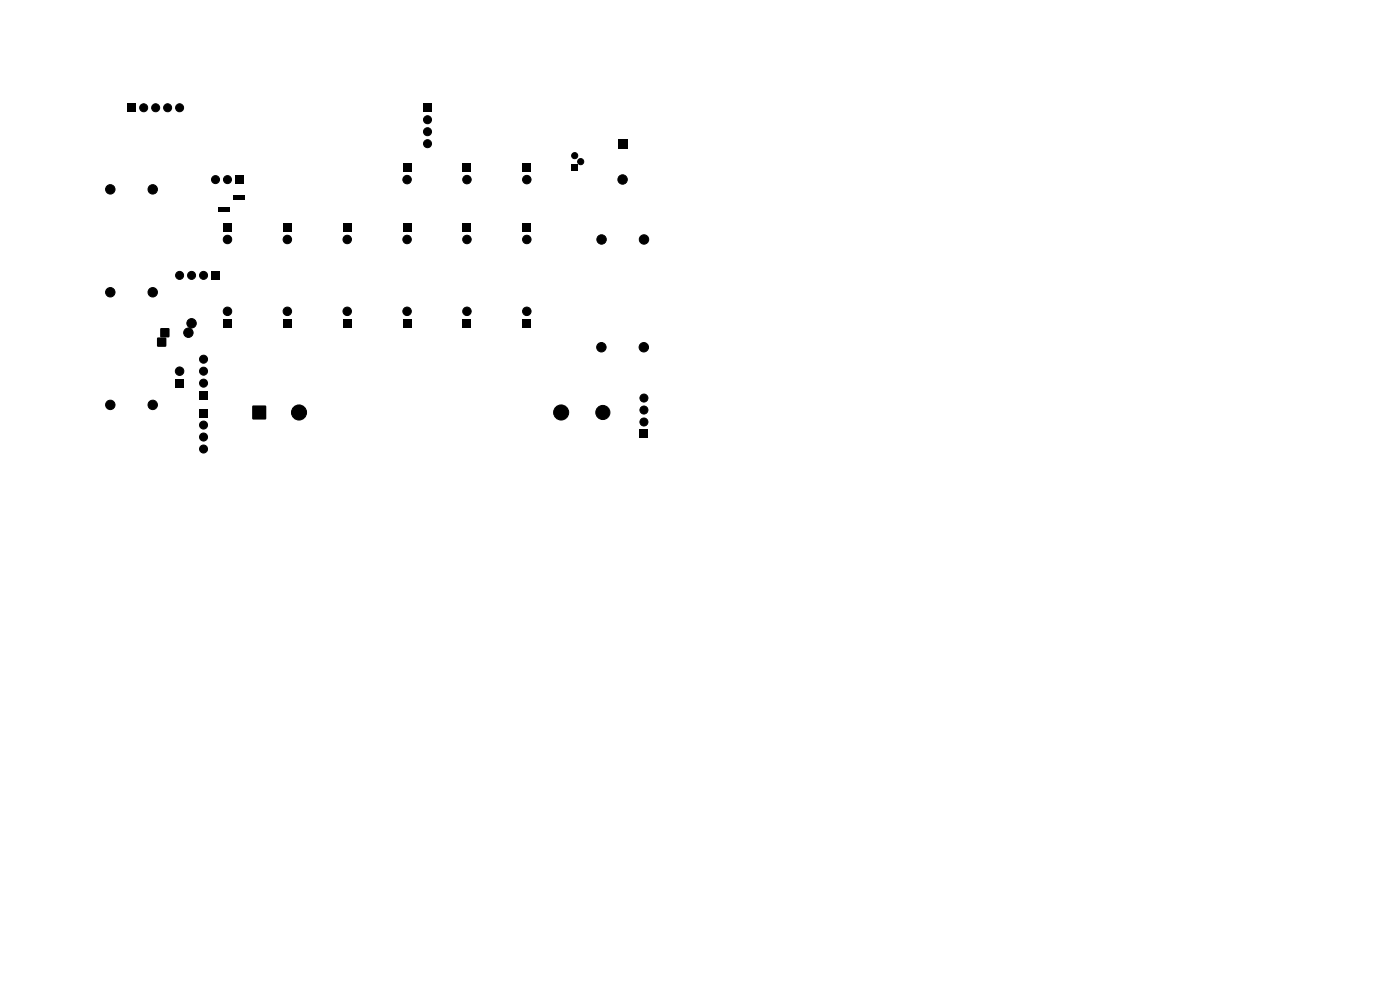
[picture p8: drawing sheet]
<svg xmlns="http://www.w3.org/2000/svg" width="297mm" height="210mm" viewBox="0 0 297 210" stroke-linecap="round" stroke-linejoin="round" font-family="sans-serif">
<g fill="#000">
<path d="M27.1 22h1.7v1.7h-1.7zM49.9 37.3h1.8v1.7h-1.8zM85.5 34.7h1.8v1.8h-1.8zM89.8 22h1.7v1.7h-1.7zM98.2 34.7h1.8v1.8h-1.8zM110.9 34.7h1.8v1.8h-1.8zM121.3 34.9h1.3v1.3h-1.3zM131.1 29.5h2v2h-2zM44.9 57.6h1.7v1.7h-1.7zM47.4 47.4h1.8v1.8h-1.8zM46.2 44h2.5v1h-2.5zM49.5 41.4h2.6v1h-2.6z"/>
<path d="M60.1 47.4h1.8v1.8h-1.8zM72.8 47.4h1.8v1.8h-1.8zM85.5 47.4h1.8v1.8h-1.8zM98.2 47.4h1.8v1.8h-1.8zM110.9 47.4h1.8v1.8h-1.8zM33.4 71.7h1.8v1.8h-1.8zM34 69.7h1.9v1.8h-1.9zM47.4 67.7h1.8v1.8h-1.8zM60.1 67.7h1.8v1.8h-1.8zM72.8 67.7h1.8v1.8h-1.8zM85.5 67.7h1.8v1.8h-1.8zM98.2 67.7h1.8v1.8h-1.8z"/>
<path d="M110.9 67.7h1.8v1.8h-1.8zM37.2 80.4h1.8v1.8h-1.8zM42.3 83h1.7v1.7h-1.7zM42.3 86.8h1.7v1.7h-1.7zM53.6 86.1h2.8v2.8h-2.8zM135.8 91.2h1.7v1.7h-1.7z"/>
</g>
<g fill="#000" stroke="#000" stroke-width=".21">
<circle cx="30.5" cy="22.9" r=".85"/>
<circle cx="33" cy="22.9" r=".85"/>
<circle cx="35.6" cy="22.9" r=".85"/>
<circle cx="38.1" cy="22.9" r=".85"/>
<circle cx="45.7" cy="38.1" r=".85"/>
<circle cx="48.3" cy="38.1" r=".85"/>
<circle cx="86.4" cy="38.1" r=".9"/>
<circle cx="90.7" cy="27.9" r=".85"/>
<circle cx="90.7" cy="25.4" r=".85"/>
<circle cx="90.7" cy="30.5" r=".85"/>
<circle cx="99.1" cy="38.1" r=".9"/>
<circle cx="111.8" cy="38.1" r=".9"/>
<circle cx="121.9" cy="33" r=".65"/>
<circle cx="123.2" cy="34.3" r=".65"/>
<circle cx="132.1" cy="38.1" r="1"/>
<circle cx="23.4" cy="40.2" r="1"/>
<circle cx="32.4" cy="40.2" r="1"/>
<circle cx="38.1" cy="58.4" r=".85"/>
<circle cx="40.6" cy="58.4" r=".85"/>
<circle cx="43.2" cy="58.4" r=".85"/>
<circle cx="48.3" cy="50.8" r=".9"/>
<circle cx="61" cy="50.8" r=".9"/>
<circle cx="73.7" cy="50.8" r=".9"/>
<circle cx="86.4" cy="50.8" r=".9"/>
<circle cx="99.1" cy="50.8" r=".9"/>
<circle cx="111.8" cy="50.8" r=".9"/>
<circle cx="127.6" cy="50.8" r="1"/>
<circle cx="136.6" cy="50.8" r="1"/>
<circle cx="23.4" cy="62" r="1"/>
<circle cx="32.4" cy="62" r="1"/>
<circle cx="38.1" cy="78.7" r=".9"/>
<circle cx="40" cy="70.6" r="1"/>
<circle cx="40.6" cy="68.6" r="1"/>
<circle cx="43.2" cy="78.7" r=".85"/>
<circle cx="43.2" cy="76.2" r=".85"/>
<circle cx="48.3" cy="66" r=".9"/>
<circle cx="61" cy="66" r=".9"/>
<circle cx="73.7" cy="66" r=".9"/>
<circle cx="86.4" cy="66" r=".9"/>
<circle cx="99.1" cy="66" r=".9"/>
<circle cx="111.8" cy="66" r=".9"/>
<circle cx="127.6" cy="73.7" r="1"/>
<circle cx="136.6" cy="73.7" r="1"/>
<circle cx="23.4" cy="85.9" r="1"/>
<circle cx="32.4" cy="85.9" r="1"/>
<circle cx="43.2" cy="90.2" r=".85"/>
<circle cx="43.2" cy="92.7" r=".85"/>
<circle cx="43.2" cy="95.2" r=".85"/>
<circle cx="43.2" cy="81.3" r=".85"/>
<circle cx="63.4" cy="87.5" r="1.6"/>
<circle cx="119" cy="87.5" r="1.6"/>
<circle cx="127.9" cy="87.5" r="1.5"/>
<circle cx="136.6" cy="89.5" r=".85"/>
<circle cx="136.6" cy="87" r=".85"/>
<circle cx="136.6" cy="84.4" r=".85"/>
</g>
</svg>
